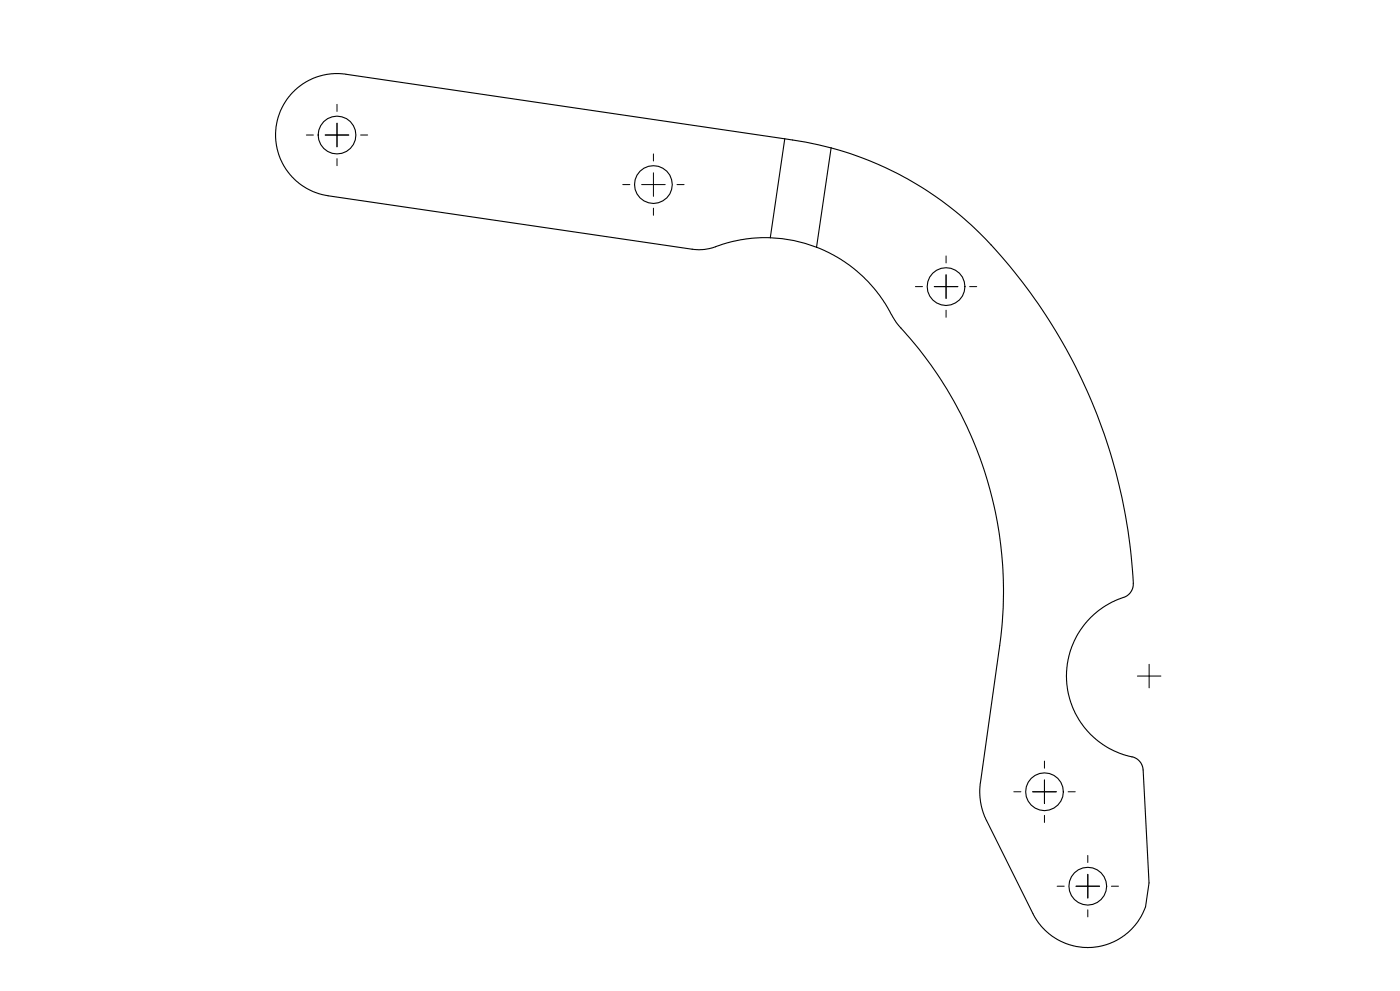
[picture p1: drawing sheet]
<svg xmlns="http://www.w3.org/2000/svg" width="297mm" height="210mm" viewBox="0 0 297 210" stroke-linecap="round" stroke-linejoin="round" font-family="sans-serif">
<g fill="none" stroke="#000" stroke-width=".23">
<path d="M166.3 29.4l-94.4-13.8-2.7 .2-2.2 .5-2.2 1.1-1.9 1.4-1.8 1.8-1 1.6-1.1 2.5-.5 2-.1 2.4 .3 2.4 .8 2.4 1.2 2.1 1.2 1.5 2 1.7 2.4 1.4 2.1 .7 78.8 11.6h1.6l1.6-.3 3.7-1.2 2.9-.6 2.6-.4h3.6M166.3 29.4a74.7 74.7 0 0 1 9.8 1.9M166.3 29.4l-3.1 21M176.1 31.3a71.6 71.6 0 0 1 34 20.6M176.1 31.3l-3.1 21.1M163.2 50.4a29.8 29.8 0 0 1 9.8 2M173 52.4l2.4 1 2.9 1.6 2.4 1.7 2.2 1.9 3.4 3.9 1.3 1.8 2.3 4 1 1.2M210.1 51.9a113.8 113.8 0 0 1 30 72.4l-.7 1.4-1.3 .9M190.9 69.5a82.4 82.4 0 0 1 21 67.2l-4.2 29.9-.1 1.9 .3 1.8 .4 1.8 .8 1.7M238.1 126.5l-2.5 1-3 2-2.2 2.1-1.4 1.8-1.3 2.3-1 2.6-.6 3.2-.1 2.5 .4 3 .8 2.7 1.4 2.7 1.8 2.4 1.8 1.8 2.5 1.7 2.7 1.3 3.5 1.1 .7 .7 .5 1 1.4 24.6-.7 5.1-1.6 3-1.4 1.7-2.1 1.7-2.6 1.4-2.3 .6-2.4 .2-2.3-.2-2.2-.6-2.8-1.5-2.2-1.9-1.7-2.3-10.1-20.4"/>
<circle cx="71.4" cy="28.6" r="4"/>
<circle cx="138.5" cy="39.1" r="4"/>
<circle cx="200.5" cy="60.7" r="4"/>
<circle cx="221.3" cy="167.7" r="4"/>
<circle cx="230.5" cy="187.7" r="4"/>
</g>
<g fill="none" stroke="#000" stroke-width=".21">
<path d="M64.9 28.6h1.5M68.9 28.6h5M71.4 22.1v1.5M71.4 26.1v5M71.4 33.6v1.5M76.4 28.6h1.5M132 39.1h1.5M136 39.1h5M138.5 32.6v1.5M138.5 36.6v5M143.5 39.1h1.5M138.5 44.1v1.5"/>
<path d="M200.5 54.2v1.5M200.5 58.2v5M194 60.7h1.5M198 60.7h5M200.5 65.7v1.5M205.5 60.7h1.5M241 143.2h5M243.5 140.7v5M214.8 167.7h1.5M218.8 167.7h5.1M221.3 161.2v1.5M221.3 165.2v5"/>
<path d="M221.3 172.7v1.5M226.4 167.7h1.5M224 187.7h1.5M228 187.7h5M230.5 181.2v1.5M230.5 185.2v5M230.5 192.7v1.5M235.5 187.7h1.5"/>
</g>
</svg>
